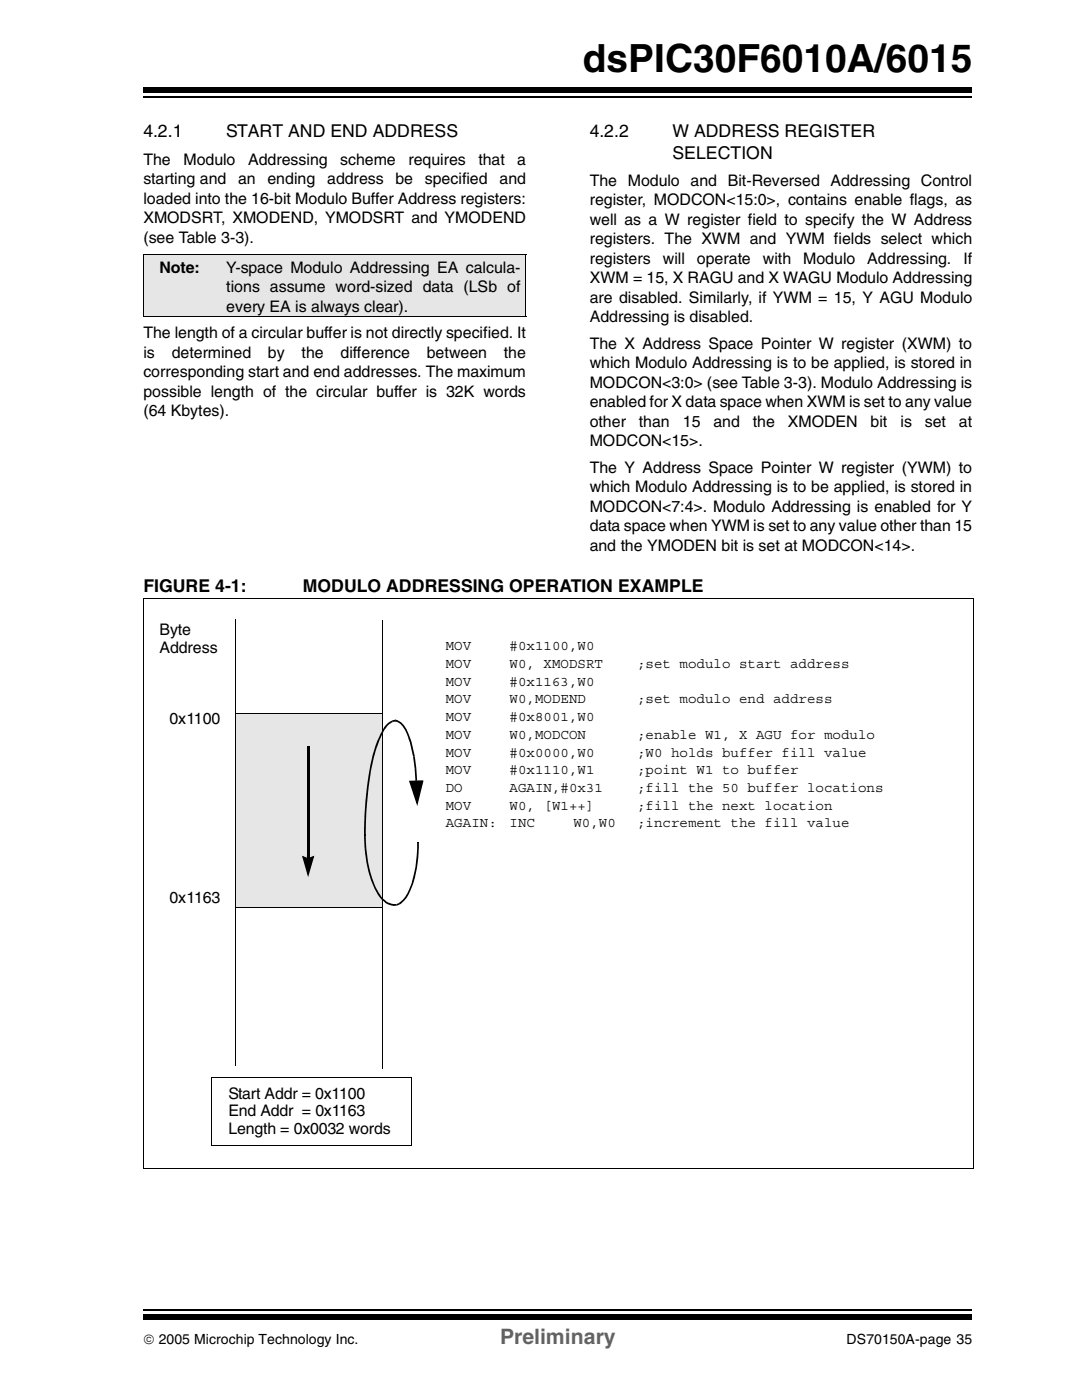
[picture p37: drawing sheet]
<svg xmlns="http://www.w3.org/2000/svg" width="216mm" height="279mm" viewBox="0 0 216 279" stroke-linecap="round" stroke-linejoin="round" font-family="sans-serif">
<defs><g id="words">
<text font-size="7.7" x="116.1" y="14.4">dsPIC30F6010A/6015</text>
<text font-size="4.2" fill="#656565" x="99.6" y="267.8">Preliminary</text>
<g font-size="3.5">
<text x="28.6" y="27.4">4.2.1</text>
<text x="45.1" y="27.4">START AND END ADDRESS</text>
<text x="117.5" y="27.4">4.2.2</text>
<text x="134" y="27.4">W ADDRESS REGISTER</text>
<text x="134" y="31.6">SELECTION</text>
<text x="28.6" y="118.1">FIGURE 4-1:</text>
<text x="60.3" y="118.1">MODULO ADDRESSING OPERATION EXAMPLE</text>
</g>
<g font-size="3.2">
<text x="28.6" y="32.8">The</text>
<text x="36.5" y="32.8">Modulo</text>
<text x="49.4" y="32.8">Addressing</text>
<text x="67.8" y="32.8">scheme</text>
<text x="81.4" y="32.8">requires</text>
<text x="95.3" y="32.8">that</text>
<text x="103" y="32.8">a</text>
<text x="28.6" y="36.7">starting and</text>
<text x="28.6" y="40.6">loaded into the 16-bit Modulo Buffer Address registers:</text>
<text x="47.4" y="36.7">an</text>
<text x="53.3" y="36.7">ending</text>
<text x="65.2" y="36.7">address</text>
<text x="78.8" y="36.7">be</text>
<text x="84.6" y="36.7">specified</text>
<text x="99.5" y="36.7">and</text>
<text x="117.5" y="37">The Modulo and Bit-Reversed Addressing Control</text>
<text x="117.5" y="40.9">register, MODCON&lt;15:0&gt;, contains enable flags, as</text>
<text x="28.6" y="44.5">XMODSRT, XMODEND, YMODSRT and YMODEND</text>
<text x="117.5" y="44.8">well as a W register field to specify the W Address</text>
<text x="28.6" y="48.3">(see Table 3-3).</text>
<text x="117.5" y="48.7">registers. The XWM and YWM fields select which</text>
<text x="117.5" y="52.6">registers</text>
<text x="132.1" y="52.6">will</text>
<text x="138.8" y="52.6">operate</text>
<text x="152" y="52.6">with</text>
<text x="160" y="52.6">Modulo</text>
<text x="172.8" y="52.6">Addressing.</text>
<text x="191.9" y="52.6">If</text>
<text x="31.7" y="54.4">Note:</text>
<text x="45.1" y="54.4">Y-space Modulo Addressing EA calcula-</text>
<text x="45.1" y="58.2">tions assume word-sized data (LSb of</text>
<text x="117.5" y="56.5">XWM = 15, X RAGU and X WAGU Modulo Addressing</text>
<text x="45.1" y="62.1">every EA is always clear).</text>
<text x="117.5" y="60.3">are disabled. Similarly, if YWM = 15, Y AGU Modulo</text>
<text x="117.5" y="64.2">Addressing is disabled.</text>
<text x="28.6" y="67.4">The length of a circular buffer is not directly specified. It</text>
<text x="28.6" y="71.3">is</text>
<text x="34.2" y="71.3">determined</text>
<text x="53.4" y="71.3">by</text>
<text x="60.1" y="71.3">the</text>
<text x="67.8" y="71.3">difference</text>
<text x="85" y="71.3">between</text>
<text x="100.4" y="71.3">the</text>
<text x="117.5" y="69.5">The X Address Space Pointer W register (XWM) to</text>
<text x="28.6" y="75.1">corresponding start and end addresses. The maximum</text>
<text x="117.5" y="73.4">which Modulo Addressing is to be applied, is stored in</text>
<text x="117.5" y="77.3">MODCON&lt;3:0&gt; (see Table 3-3). Modulo Addressing is</text>
<text x="28.6" y="79">possible length of the circular buffer is 32K words</text>
<text x="28.6" y="82.9">(64 Kbytes).</text>
<text x="117.5" y="81.2">enabled for X data space when XWM is set to any value</text>
<text x="117.5" y="85">other</text>
<text x="117.5" y="88.9">MODCON&lt;15&gt;.</text>
<text x="127.3" y="85">than</text>
<text x="136" y="85">15</text>
<text x="142.1" y="85">and</text>
<text x="150" y="85">the</text>
<text x="157" y="85">XMODEN</text>
<text x="173.4" y="85">bit</text>
<text x="179.4" y="85">is</text>
<text x="184.2" y="85">set</text>
<text x="191" y="85">at</text>
<text x="117.5" y="94.2">The Y Address Space Pointer W register (YWM) to</text>
<text x="117.5" y="98.1">which Modulo Addressing is to be applied, is stored in</text>
<text x="117.5" y="102">MODCON&lt;7:4&gt;. Modulo Addressing is enabled for Y</text>
<text x="117.5" y="105.8">data space when YWM is set to any value other than 15</text>
<text x="117.5" y="109.7">and the YMODEN bit is set at MODCON&lt;14&gt;.</text>
<text x="31.7" y="126.7">Byte</text>
<text x="31.7" y="130.2">Address</text>
<text x="33.7" y="144.3">0x1100</text>
<text x="33.8" y="180">0x1163</text>
<text x="45.5" y="219">Start Addr = 0x1100</text>
<text x="45.5" y="222.5">End Addr = 0x1163</text>
<text x="45.5" y="226.1">Length = 0x0032 words</text>
</g>
<g font-size="2.8">
<text x="88.8" y="129.6">MOV</text>
<text x="101.5" y="129.6">#0x1100,W0</text>
<text x="88.8" y="133.2">MOV</text>
<text x="88.8" y="136.7">MOV</text>
<text x="101.5" y="133.2">W0, XMODSRT</text>
<text x="101.5" y="136.7">#0x1163,W0</text>
<text x="126.9" y="133.2">;set modulo start address</text>
<text x="88.8" y="140.2">MOV</text>
<text x="88.8" y="143.8">MOV</text>
<text x="101.5" y="140.2">W0,MODEND</text>
<text x="101.5" y="143.8">#0x8001,W0</text>
<text x="126.9" y="140.2">;set modulo end address</text>
<text x="88.8" y="147.3">MOV</text>
<text x="101.5" y="147.3">W0,MODCON</text>
<text x="126.9" y="147.3">;enable W1, X AGU for modulo</text>
<text x="88.8" y="150.8">MOV</text>
<text x="88.8" y="154.3">MOV</text>
<text x="101.5" y="150.8">#0x0000,W0</text>
<text x="101.5" y="154.3">#0x1110,W1</text>
<text x="126.9" y="150.8">;W0 holds buffer fill value</text>
<text x="126.9" y="154.3">;point W1 to buffer</text>
<text x="88.8" y="157.9">DO</text>
<text x="88.8" y="161.4">MOV</text>
<text x="101.5" y="157.9">AGAIN,#0x31</text>
<text x="101.5" y="161.4">W0, [W1++]</text>
<text x="126.9" y="157.9">;fill the 50 buffer locations</text>
<text x="126.9" y="161.4">;fill the next location</text>
<text x="88.8" y="164.9">AGAIN:</text>
<text x="101.5" y="164.9">INC</text>
<text x="114.2" y="164.9">W0,W0</text>
<text x="126.9" y="164.9">;increment the fill value</text>
<text x="28.6" y="267.8">© 2005 Microchip Technology Inc.</text>
<text x="168.7" y="267.8">DS70150A-page 35</text>
</g>
</g></defs>
<path d="M28.6 261h165.1" fill="none" stroke="#000" stroke-width=".34"/>
<path d="M28.6 262h165.1v1.1h-165.1z" fill="#000"/>
<path d="M28.6 16.9h165.1v5.5h-165.1z" fill="#fff"/>
<path d="M28.6 19.3h165.1" fill="none" stroke="#000" stroke-width=".34"/>
<path d="M28.6 17.4h165.1v1h-165.1z" fill="#000"/>
<path d="M28.6 50.8h76.2v12.4h-76.2z" fill="#e6e6e6"/>
<path d="M28.5 50.8h76.4M28.6 50.9v12.2M104.8 50.9v12.2M28.5 63.2h76.4" fill="none" stroke="#000" stroke-width=".2"/>
<path d="M46.9 142.2h29.3v38.6h-29.3z" fill="#e6e6e6"/>
<path d="M28.7 119.3h165.2M28.7 119.3v113.5M193.8 119.3v113.6M46.9 123.3v89M76.2 123.6v89.3M46.9 142.2h29.4M46.8 180.8h29.4M42.2 214.7h39.8M42.2 214.6v13.7M81.9 214.7v13.6M28.6 232.8h165.2M42.1 228.3h39.8" fill="none" stroke="#000" stroke-width=".2"/>
<g fill="#000">
<path d="M46.8 142.2l.2 .1zM61.1 148.8h.6v.2h-.6zM76.1 142.5h.2zM78.1 143.6l.4-.1v.3l-.3 .1zM78.5 143.5h.3v.3h-.3zM78.8 143.5h.2v.3h-.2zM78.7 143.4l.1 .1-.1 .3h-.1zM78.8 143.5a3.6 3.6 0 0 1 2.6 2.7 17 17 0 0 1 1.2 4.6h-.3l-.7-2.9-.8-2.2-1-1.4-1.1-.5zM81.7 155.6h1.2v.3l-1.2 .1zM82.3 150.8h.3l.3 2.3h-.3zM81.5 155.6l.4 .1 1.4 4.3-.4 .1 1.1-4.4h.3l-.1 .2h-1.3v-.3h1.5l-1.3 5.1zM82.6 153.1h.3l.2 2.5h-.3z"/>
<path d="M82.8 155.6h.3v.1l-.3 .1zM60.5 170.7l.9 .4v.3l-1.1-.4zM61.1 170.6h.5v.6h-.5zM61.1 149h.6v21.9h-.6zM60.2 170.6l.4 .2 1 3.4h-.4l1-3.4 .3 .1-1.1 .5-.1-.3 1.3-.5-1.2 4.2zM72.5 166.2h.4v.2h-.4zM72.5 166.4h.4v.1h-.4zM77 144.4l1.1-.8 .1 .3-.8 .6-.9 1-1.4 3.4a53 53 0 0 0-2.1 12.9l-.1 4.6h-.4a61.9 61.9 0 0 1 2.4-18l1.3-2.8zM72.5 166.4h.4v1.4h-.3zM72.6 167.8h.3l.1 1.4h-.4zM83.1 167.8h.3v.1h-.3zM83.1 167.9h.3a21 21 0 0 1-2.5 11.1l-.8 1-.5 .3-.2-.3 .9-.7 .8-1.1 1-2.4 .7-3z"/>
<path d="M78.6 180.2h.1v.4h-.2zM72.6 169.2h.4l.3 2.6a21.5 21.5 0 0 0 1.7 5.3l1.4 2.1 1 .8 1.2 .2-.1 .4a4.8 4.8 0 0 1-3.8-3.4 22.6 22.6 0 0 1-2.1-8zM78.4 180.2h.1l.1 .4h-.2zM78.5 180.2h.5v.3l-.4 .1zM79 180.2l.5-.2 .1 .3-.6 .2zM46.8 212.3l.2 .1zM76.1 212.9l.2 .1z"/>
</g>
<g fill="#000">
<path d="M81.7 155.8l2.5-.1-1.1 4.3zM60.4 170.8l1 .4 1-.4-1 3.4z"/>
<circle cx="61.4" cy="170.7" r=".27"/>
</g>
<use href="#words"/>
</svg>
